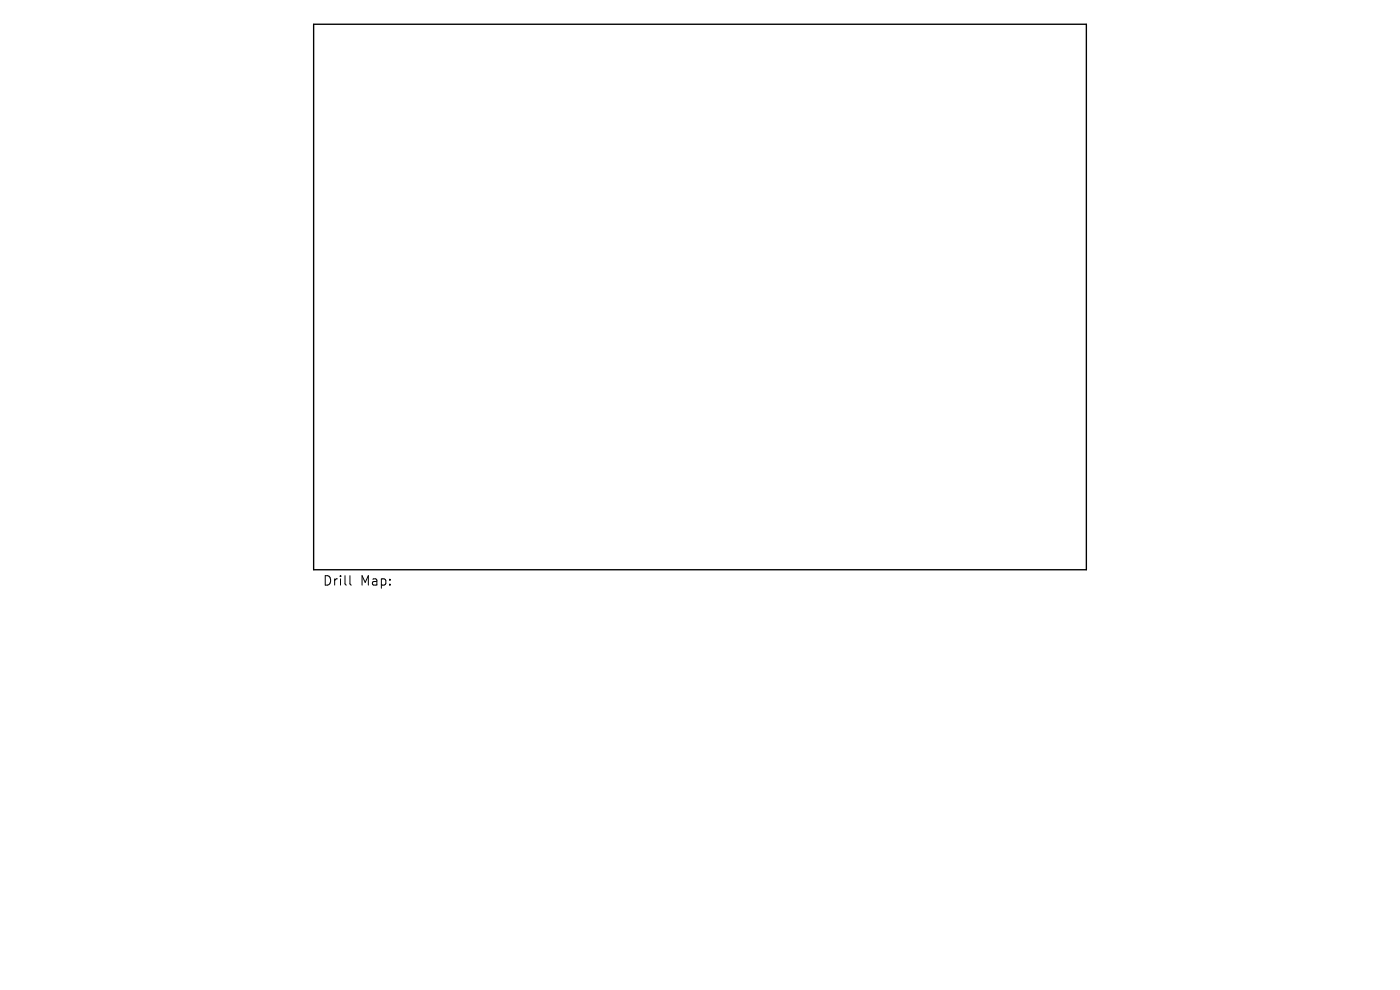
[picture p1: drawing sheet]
<svg xmlns="http://www.w3.org/2000/svg" width="297mm" height="210mm" viewBox="0 0 297 210" stroke-linecap="round" stroke-linejoin="round" font-family="sans-serif">
<defs><g id="words">
<g font-size="2.8">
<text x="68.4" y="124.5">Drill</text>
<text x="76.4" y="124.5">Map:</text>
</g>
</g></defs>
<path d="M66.5 5.1h164v115.8h-164z" fill="none" stroke="#000" stroke-width=".29"/>
<path d="M74.2 122.1v1.7l.3 .3" fill="none" stroke="#000" stroke-width=".21"/>
<use href="#words"/>
</svg>
